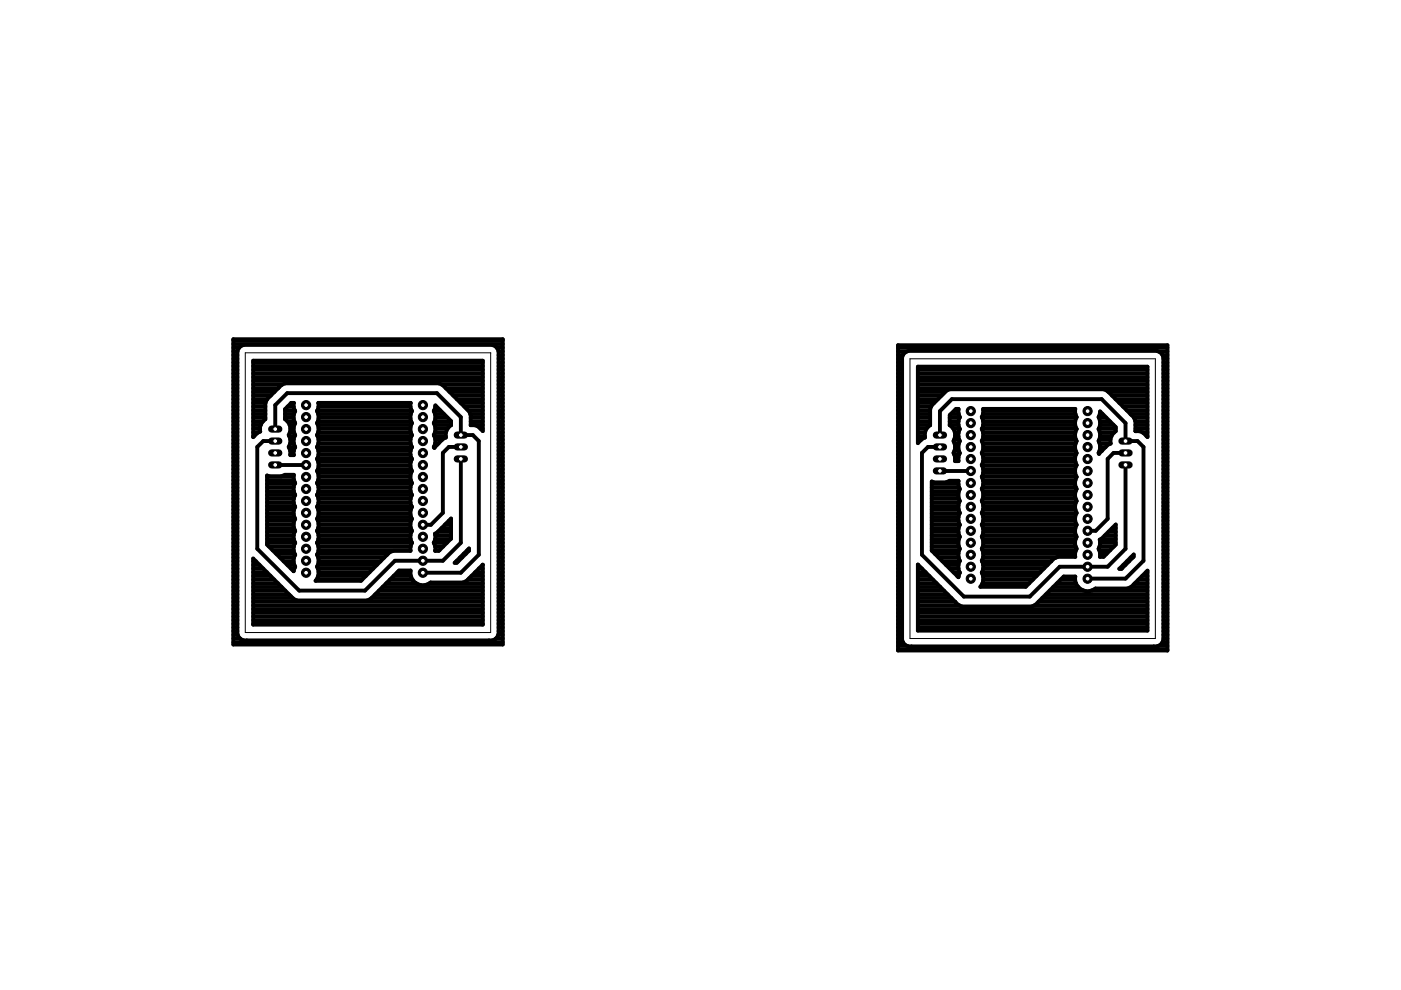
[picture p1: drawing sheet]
<svg xmlns="http://www.w3.org/2000/svg" width="297mm" height="210mm" viewBox="0 0 297 210" stroke-linecap="round" stroke-linejoin="round" font-family="sans-serif">
<g fill="none" stroke="#000" stroke-width=".83">
<path d="M49.5 80h.8M49.5 79.2h.8M49.5 78.4h.8M49.5 77.6h.8M49.5 76.9h.8M49.5 76.1h.8M49.5 75.3h.8M49.5 74.5h.8M49.5 73.7h1.2M49.5 71.9h57.1v64.8h-57.1zM49.5 72.9h57.1M49.5 72.2h57.1"/>
<path d="M50.6 73.9l.5-.5 .6-.3h52.7l.6 .3 .5 .5 .2 .6v60l-.2 .6-.5 .4-.6 .3h-52.7l-.6-.3-.5-.4-.3-.6v-60zM53.7 80h48.7M53.7 79.2h48.7M53.7 78.4h48.7M53.7 77.6h48.7M53.7 76.9h48.7M53.7 76.5h48.7v14.9l-1-.9-.7-.4h-.9v-2.1l-.3-.8-5.7-5.6-.8-.3h-32.5l-.8 .3-3.1 3.1-.3 .8v3.4a2.37 2.37 0 0 0-1.1 2.6l-.6 .2-.9 1zM105.3 73.7h1.3M105.7 80h.9M105.7 79.2h.9M105.7 78.4h.9M105.7 77.6h.9"/>
<path d="M105.7 76.9h.9M105.7 76.1h.9M105.7 75.3h.9M105.7 74.5h.9M190.4 73.2h57.1v64.7h-57.1zM190.4 80h.9M190.4 79.2h.9M190.4 78.4h.9M190.4 77.6h.9M190.4 76.9h.9M190.4 76.1h.9M190.4 75.3h1.1"/>
<path d="M190.4 74.5h1.9M190.4 73.7h57.1M191.5 75.1l.5-.4 .6-.3h52.7l.6 .3 .5 .4 .3 .6v60l-.3 .6-.5 .5-.6 .3h-52.7l-.6-.3-.5-.5-.2-.6v-60zM194.6 77.7h48.7v15l-.9-1-.8-.3h-.9v-2.1l-.3-.8-5.7-5.7-.7-.3h-32.6l-.8 .3-3.1 3.2-.3 .7v3.4a2.34 2.34 0 0 0-1.1 2.7l-.5 .2-1 1zM194.6 80h48.7M194.6 79.2h48.7M194.6 78.4h48.7M245.6 74.5h1.9M246.5 75.3h1M246.7 80h.8M246.7 79.2h.8M246.7 78.4h.8"/>
<path d="M246.7 77.6h.8M246.7 76.9h.8M246.7 76.1h.8M49.5 84.6h.8M49.5 99.5h.8M49.5 98.7h.8M49.5 97.9h.8M49.5 97.1h.8M49.5 96.4h.8M49.5 95.6h.8M49.5 94.8h.8M49.5 94h.8"/>
<path d="M49.5 93.2h.8M49.5 92.5h.8M49.5 91.7h.8M49.5 90.9h.8M49.5 90.1h.8M49.5 89.3h.8M49.5 88.6h.8M49.5 87.8h.8M49.5 87h.8M49.5 86.2h.8M49.5 85.4h.8M49.5 83.9h.8"/>
<path d="M49.5 83.1h.8M49.5 82.3h.8M49.5 81.5h.8M49.5 80.8h.8M53.7 84.6h2.9M53.7 92.5h.2M53.7 91.7h1.1M53.7 90.9h1.4M53.7 90.1h1.6M53.7 89.3h2.1M53.7 88.6h2.6M53.7 87.8h2.6"/>
<path d="M53.7 87h2.6M53.7 86.2h2.6M53.7 85.4h2.6M53.7 83.9h3.7M53.7 83.1h4.5M53.7 82.3h5.3M53.7 81.5h6.1M53.7 80.8h48.7M58.4 93.5h-2.6l-1.3 1.3v21.6l8.9 8.8h14l6.3-6.3h10.2l3.8-3.8v-17.8M58.4 91v-5.1l2.5-2.5h31.7l5.1 5v3.8h2.5l1.3 1.3v24.1l-3.8 3.8h-8M58.4 98.6h.1M58.4 98.6h6.5"/>
<path d="M60.4 88.6h1.9M60.4 87.8h1.9M60.4 87h2.1M60.9 89.3h1.5M61 86.2h1.3M61.2 94.8h1.4M61.3 92.5h1.2M61.4 90.1h1M61.4 91.7h1M61.5 94h.8M61.6 96.4h.7M61.6 95.6h.7"/>
<path d="M61.6 93.2h.7M61.6 90.9h.7M61.7 85.4h.6a2.22 2.22 0 0 0 .3 1.8 2.41 2.41 0 0 0 0 2.5 2.41 2.41 0 0 0 0 2.5 2.41 2.41 0 0 0 0 2.6 2.19 2.19 0 0 0-.3 1.7h-.7v-.9l-.4-.8 .4-.8v-1l-.4-.8a2.41 2.41 0 0 0-.8-3.3v-2.1zM67.2 94.8h20.1M67.3 97.1h19.9M67.3 87h19.9M67.3 92.5h19.9M67.4 99.5h19.8M67.4 90.1h19.8M67.4 89.3h19.8M67.4 91.7h19.7M67.5 97.9h19.6"/>
<path d="M67.5 87.8h19.6M67.5 95.6h19.6M67.5 94h19.6M67.5 98.7h19.5M67.5 96.4h19.5M67.5 93.2h19.5M67.5 90.9h19.5M67.5 88.6h19.5M67.5 86.2h19.5M92 94.8h.2M92.1 87h1.2M92.1 92.5h2.4"/>
<path d="M92.2 90.1h3.4M92.2 89.3h3.4M92.2 91.7h2.3M92.2 87.8h1.9M92.3 94h.7M92.3 93.2h1.5M92.3 90.9h2.6M92.3 88.6h2.6M92.3 86.2h.2M92.3 86l3.3 3.3v.8a2.42 2.42 0 0 0-1.1 2.7l-.5 .2-1.9 2-.1-.2a2.41 2.41 0 0 0 0-2.6 2.41 2.41 0 0 0 0-2.5 2.39 2.39 0 0 0 0-2.5zM93.7 81.5h8.7M94.5 82.3h7.9"/>
<path d="M95.3 83.1h7.1M96.1 83.9h6.3M96.9 84.6h5.5M97.7 85.4h4.7M97.7 94.8h-2.5l-1.3 1.2v12.7l-2.5 2.6h-1.7M98.4 86.2h4M99.2 87h3.2M99.7 87.8h2.7M99.8 90.1h2.6M99.8 89.3h2.6M99.8 88.6h2.6M101.9 90.9h.5"/>
<path d="M105.7 84.6h.9M105.7 99.5h.9M105.7 98.7h.9M105.7 97.9h.9M105.7 97.1h.9M105.7 96.4h.9M105.7 95.6h.9M105.7 94.8h.9M105.7 94h.9M105.7 93.2h.9M105.7 92.5h.9M105.7 91.7h.9"/>
<path d="M105.7 90.9h.9M105.7 90.1h.9M105.7 89.3h.9M105.7 88.6h.9M105.7 87.8h.9M105.7 87h.9M105.7 86.2h.9M105.7 85.4h.9M105.7 83.9h.9M105.7 83.1h.9M105.7 82.3h.9M105.7 81.5h.9"/>
<path d="M105.7 80.8h.9M190.4 84.6h.9M190.4 99.5h.9M190.4 98.7h.9M190.4 97.9h.9M190.4 97.1h.9M190.4 96.4h.9M190.4 95.6h.9M190.4 94.8h.9M190.4 94h.9M190.4 93.2h.9M190.4 92.5h.9"/>
<path d="M190.4 91.7h.9M190.4 90.9h.9M190.4 90.1h.9M190.4 89.3h.9M190.4 88.6h.9M190.4 87.8h.9M190.4 87h.9M190.4 86.2h.9M190.4 85.4h.9M190.4 83.9h.9M190.4 83.1h.9M190.4 82.3h.9"/>
<path d="M190.4 81.5h.9M190.4 80.8h.9M194.6 84.6h4.2M194.6 93.2h.7M194.6 92.5h1.5M194.6 91.7h1.5M194.6 90.9h1.8M194.6 90.1h2.6M194.6 89.3h2.6M194.6 88.6h2.6M194.6 87.8h2.6M194.6 87h2.6"/>
<path d="M194.6 86.2h2.8M194.6 85.4h3.5M194.6 83.9h5M194.6 83.1h5.8M194.6 82.3h48.7M194.6 81.5h48.7M194.6 80.8h48.7M199.3 92.2v-5l2.5-2.6h31.8l5 5.1v3.8h2.6l1.2 1.3v24.1l-3.8 3.8h-8M199.3 99.8v.1M199.3 94.8h-2.6l-1.2 1.2v21.6l8.9 8.9h13.9l6.4-6.3h10.1l3.8-3.8v-17.8M199.3 99.9h6.5M201.4 90.1h1.8"/>
<path d="M201.4 89.3h1.8M201.4 88.6h2.1M201.6 87.8h1.7M202.1 90.9h1.4M202.3 93.2h1.1M202.3 96.4h1M202.4 95.6h.9M202.4 94h.9M202.4 87h.8M202.5 91.7h.7M202.5 97.1h.7M202.5 94.8h.7"/>
<path d="M202.5 92.5h.7M203.2 89.4l.3-1a2.49 2.49 0 0 1-.3-1.7h-.5l-1.3 1.3v2.1a2.38 2.38 0 0 1 .8 3.4l.3 .8v.9l-.3 .8 .3 .8v1h.7a2.46 2.46 0 0 1 .3-1.7 2.54 2.54 0 0 1 0-2.6l-.1-.2M203.2 89.4v.7l.3 .9a2.62 2.62 0 0 0-.1 2.3M208.2 90.9h20M208.2 98.7h20M208.2 88.6h20M208.3 93.3l-.1 .2a2.54 2.54 0 0 1 0 2.6 2.52 2.52 0 0 1 0 2.5l.3 .9M208.3 96.4h19.8M208.3 93.2h19.8M208.3 95.6h19.8M208.4 94h19.7M208.4 97.9h19.6"/>
<path d="M208.4 91.7h19.6M208.4 87.8h19.6M208.4 90.1h19.6M208.5 89.4l-.3-1a2.49 2.49 0 0 0 .2-1.7h19.6a2.22 2.22 0 0 0 .3 1.7 2.41 2.41 0 0 0 0 2.6 2.44 2.44 0 0 0-.2 2.3M208.5 89.4v.7l-.3 .9a2.62 2.62 0 0 1 .1 2.3M208.5 99.5v.7l-.3 .9a2.52 2.52 0 0 1 0 2.6 2.52 2.52 0 0 1 0 2.5 2.49 2.49 0 0 1 0 2.5 2.54 2.54 0 0 1 0 2.6 2.62 2.62 0 0 1 .1 2.3M208.5 99.5h19.5M208.5 97.1h19.4M208.5 94.8h19.4M208.5 92.5h19.4M208.5 89.3h19.5M208.5 87h19.4"/>
<path d="M228.1 93.3l.2 .2a2.41 2.41 0 0 0 0 2.6 2.39 2.39 0 0 0 0 2.5 2.39 2.39 0 0 0 0 2.5 2.39 2.39 0 0 0 0 2.6 2.39 2.39 0 0 0 0 2.5 2.36 2.36 0 0 0 0 2.5 2.41 2.41 0 0 0 0 2.6 2.44 2.44 0 0 0-.2 2.3M233 90.9h3.6M233 88.6h1.5M233.1 93.2h2.3M233.1 95.6h.5M233.1 94h2.4M233.2 91.7h3.1M233.2 87.8h.6M233.2 90.1h2.9M233.2 89.4l-.3-1 .3-1.2 3.4 3.4v.8a2.37 2.37 0 0 0-1.1 2.6l-.6 .3-1.9 1.9-.1-.1a2.54 2.54 0 0 0 0-2.6l.2-.2M233.2 89.4v.7l-.3 .9a2.62 2.62 0 0 1 .2 2.3M233.2 94.8h1.2"/>
<path d="M233.2 92.5h2.5M233.2 89.3h2.1M235 83.1h8.3M235.8 83.9h7.5M236.5 84.6h6.8M237.3 85.4h6M238.1 86.2h5.2M238.6 96h-2.5l-1.3 1.3v12.7l-2.5 2.5h-1.7M238.9 87h4.4M239.7 87.8h3.6M240.4 88.6h2.9M240.7 90.9h2.6"/>
<path d="M240.7 90.1h2.6M240.7 89.3h2.6M242.2 91.7h1.1M243.1 92.5h.2M246.7 84.6h.8M246.7 99.5h.8M246.7 98.7h.8M246.7 97.9h.8M246.7 97.1h.8M246.7 96.4h.8M246.7 95.6h.8M246.7 94.8h.8"/>
<path d="M246.7 94h.8M246.7 93.2h.8M246.7 92.5h.8M246.7 91.7h.8M246.7 90.9h.8M246.7 90.1h.8M246.7 89.3h.8M246.7 88.6h.8M246.7 87.8h.8M246.7 87h.8M246.7 86.2h.8M246.7 85.4h.8"/>
<path d="M246.7 83.9h.8M246.7 83.1h.8M246.7 82.3h.8M246.7 81.5h.8M246.7 80.8h.8M49.5 119.8h.8M49.5 119h.8M49.5 118.2h.8M49.5 117.4h.8M49.5 116.6h.8M49.5 115.9h.8M49.5 115.1h.8"/>
<path d="M49.5 114.3h.8M49.5 113.5h.8M49.5 112.8h.8M49.5 112h.8M49.5 111.2h.8M49.5 110.4h.8M49.5 109.6h.8M49.5 108.8h.8M49.5 108.1h.8M49.5 107.3h.8M49.5 106.5h.8M49.5 105.7h.8"/>
<path d="M49.5 104.9h.8M49.5 104.2h.8M49.5 103.4h.8M49.5 102.6h.8M49.5 101.8h.8M49.5 101h.8M49.5 100.3h.8M53.7 119.8h1.3M53.7 119h.6M53.7 118.4l8.6 8.6 .7 .3h14.8l.8-.3 6-6h2.5a2.64 2.64 0 0 0 1.2 2.7 2.64 2.64 0 0 0 3-.2h6.8l.8-.3 3.5-3.5v12.7h-48.7zM56.6 115.1h6M56.6 114.3h5.7"/>
<path d="M56.6 113.5h5.7M56.6 112.8h5.9M56.6 112h5.8M56.6 111.2h5.7M56.6 110.4h5.8M56.6 109.6h5.8M56.6 108.8h5.7M56.6 108.1h5.7M56.6 107.3h5.9M56.6 106.5h5.7M56.6 105.7h5.7M56.6 104.9h6"/>
<path d="M56.6 104.2h5.7M56.6 103.4h5.7M56.6 102.6h5.9M56.6 101.8h5.8M56.6 101h5.7M57 115.9h5.3M57.1 101l-.5-.2v14.7l5.7 5.6M57.8 116.6h4.5M58.6 117.4h3.9M59.4 118.2h2.9M59.6 101l.8-.3h1.9a2.25 2.25 0 0 0 .3 1.7l-.2 .2M60.1 119h2.2"/>
<path d="M60.9 119.8h1.5M62.4 102.6a2.47 2.47 0 0 0 .2 2.3 2.36 2.36 0 0 0 0 2.6 2.41 2.41 0 0 0 0 2.5 2.41 2.41 0 0 0 0 2.5 2.41 2.41 0 0 0 0 2.6 2.41 2.41 0 0 0 0 2.5 2.41 2.41 0 0 0 0 2.6l-.3 .9M67.2 104.9a2.41 2.41 0 0 0 0-2.5 2.41 2.41 0 0 0 0-2.5 2.41 2.41 0 0 0 0-2.6 2.41 2.41 0 0 0 0-2.5 2.41 2.41 0 0 0 0-2.6 2.41 2.41 0 0 0 0-2.5 2.39 2.39 0 0 0 0-2.5 2.22 2.22 0 0 0 .3-1.8h19.6a2.22 2.22 0 0 0 .3 1.8 2.41 2.41 0 0 0 0 2.5 2.41 2.41 0 0 0 0 2.5 2.41 2.41 0 0 0 0 2.6 2.39 2.39 0 0 0 0 2.5 2.39 2.39 0 0 0 0 2.6 2.39 2.39 0 0 0 0 2.5 2.39 2.39 0 0 0 0 2.5M67.2 115.1a2.41 2.41 0 0 1 0 2.5 2.41 2.41 0 0 1 0 2.6 2.51 2.51 0 0 1-.3 2.9h9.6l6.1-6 .7-.3h3.7a2.38 2.38 0 0 1 .4-1.7M67.2 104.9a2.36 2.36 0 0 1 0 2.6 2.41 2.41 0 0 1 0 2.5 2.41 2.41 0 0 1 0 2.5 2.41 2.41 0 0 1 0 2.6M67.2 115.1h20.1M67.2 104.9h20.1M67.3 117.4h15M67.3 112.8h19.9M67.3 107.3h19.9M67.3 102.6h19.9M67.4 119.8h12.5"/>
<path d="M67.4 110.4h19.8M67.4 109.6h19.8M67.4 100.3h19.8M67.4 112h19.7M67.4 101.8h19.7M67.5 118.2h14M67.5 108.1h19.6M67.5 115.9h19.6M67.5 114.3h19.6M67.5 105.7h19.6M67.5 104.2h19.6M67.5 119h13.2"/>
<path d="M67.5 116.6h19.5M67.5 113.5h19.5M67.5 111.2h19.5M67.5 108.8h19.5M67.5 106.5h19.5M67.5 103.4h19.5M67.5 101h19.5M87.4 104.9a2.36 2.36 0 0 0 0 2.6 2.41 2.41 0 0 0 0 2.5 2.41 2.41 0 0 0 0 2.5 2.41 2.41 0 0 0 0 2.6M92 115.1h2.7M92.2 113.2l.3-.2 3.1-3.1v4.3l-2.6 2.6h-.7a2.22 2.22 0 0 0-.3-1.7 2.28 2.28 0 0 0 .2-1.9zM92.3 115.9h1.7M92.3 114.3h3.2"/>
<path d="M92.3 116.6h.9M92.3 113.5h3.3M92.8 112.8h2.8M93.6 112h2M94.4 111.2h1.2M95.2 110.4h.4M96.4 119.3l3-3v.5l-2.6 2.5zM96.7 119h.5M97.5 118.2h.5M98.3 117.4h.5M99.1 116.6h.3M102.3 119.8h.1"/>
<path d="M105.7 119.8h.9M105.7 119h.9M105.7 118.2h.9M105.7 117.4h.9M105.7 116.6h.9M105.7 115.9h.9M105.7 115.1h.9M105.7 114.3h.9M105.7 113.5h.9M105.7 112.8h.9M105.7 112h.9M105.7 111.2h.9"/>
<path d="M105.7 110.4h.9M105.7 109.6h.9M105.7 108.8h.9M105.7 108.1h.9M105.7 107.3h.9M105.7 106.5h.9M105.7 105.7h.9M105.7 104.9h.9M105.7 104.2h.9M105.7 103.4h.9M105.7 102.6h.9M105.7 101.8h.9"/>
<path d="M105.7 101h.9M105.7 100.3h.9M190.4 119.8h.9M190.4 119h.9M190.4 118.2h.9M190.4 117.4h.9M190.4 116.6h.9M190.4 115.9h.9M190.4 115.1h.9M190.4 114.3h.9M190.4 113.5h.9M190.4 112.8h.9"/>
<path d="M190.4 112h.9M190.4 111.2h.9M190.4 110.4h.9M190.4 109.6h.9M190.4 108.8h.9M190.4 108.1h.9M190.4 107.3h.9M190.4 106.5h.9M190.4 105.7h.9M190.4 104.9h.9M190.4 104.2h.9M190.4 103.4h.9"/>
<path d="M190.4 102.6h.9M190.4 101.8h.9M190.4 101h.9M190.4 100.3h.9M194.6 119.7l8.6 8.6 .7 .3h14.8l.8-.3 6-6.1h2.5a2.65 2.65 0 0 0 1.2 2.8 2.65 2.65 0 0 0 3.1-.2h6.8l.7-.3 3.5-3.5v12.7h-48.7zM194.6 119.8h.1M197.5 116.6h5.8M197.5 115.9h5.8M197.5 115.1h5.7M197.5 114.3h5.8M197.5 113.5h5.9M197.5 112.8h5.7"/>
<path d="M197.5 112h5.7M197.5 111.2h6M197.5 110.4h5.7M197.5 109.6h5.7M197.5 108.8h6M197.5 108.1h5.8M197.5 107.3h5.7M197.5 106.5h5.8M197.5 105.7h5.8M197.5 104.9h5.7M197.5 104.2h5.8M197.5 103.4h5.9"/>
<path d="M197.5 102.6h5.7M198.2 117.4h5M199 118.2h4.3M199.8 119h3.7M200.6 119.8h2.6M203.4 113.6a2.62 2.62 0 0 1 .1-2.3 2.52 2.52 0 0 1 0-2.6 2.49 2.49 0 0 1 0-2.5 2.54 2.54 0 0 1 0-2.5l-.3-1v-.8h-1.8l-.9 .4h-2.5l-.5-.2v14.7l5.7 5.6M203.4 113.6l.1 .2a2.54 2.54 0 0 0 0 2.6 2.54 2.54 0 0 0 0 2.5 2.54 2.54 0 0 0 0 2.5l-.3 1M208.2 119h14.7M208.2 111.2h20M208.2 101h20M208.2 108.8h20M208.3 113.6l-.1 .2a2.54 2.54 0 0 1 0 2.6 2.54 2.54 0 0 1 0 2.5 2.54 2.54 0 0 1 0 2.5 2.6 2.6 0 0 1-.3 3h9.6l6-6 .8-.3h3.7a2.22 2.22 0 0 1 .3-1.7 2.39 2.39 0 0 1 0-2.6l-.2-.2"/>
<path d="M208.3 116.6h19.8M208.3 113.5h19.8M208.3 106.5h19.8M208.3 103.4h19.8M208.3 105.7h19.8M208.4 115.9h19.7M208.4 114.3h19.7M208.4 104.2h19.7M208.4 118.2h15.5M208.4 112h19.6M208.4 108.1h19.6M208.4 101.8h19.6"/>
<path d="M208.4 110.4h19.6M208.4 100.3h19.6M208.5 119.8h13.6M208.5 117.4h19.4M208.5 115.1h19.4M208.5 112.8h19.4M208.5 109.6h19.5M208.5 107.3h19.4M208.5 104.9h19.4M208.5 102.6h19.4M233.1 116.6h2.3M233.1 115.9h3.1"/>
<path d="M233.2 114.4l.3-.1 3.1-3.1v4.3l-2.6 2.6h-.8v-.8l-.3-.9a2.39 2.39 0 0 0 .3-2zM233.2 117.4h1.4M233.2 115.1h3.4M233.5 114.3h3.1M234.3 113.5h2.3M235 112.8h1.6M235.8 112h.8M238.2 119.8h.4M239 119h.4M239.7 118.2h.5M246.7 119.8h.8M246.7 119h.8"/>
<path d="M246.7 118.2h.8M246.7 117.4h.8M246.7 116.6h.8M246.7 115.9h.8M246.7 115.1h.8M246.7 114.3h.8M246.7 113.5h.8M246.7 112.8h.8M246.7 112h.8M246.7 111.2h.8M246.7 110.4h.8M246.7 109.6h.8"/>
<path d="M246.7 108.8h.8M246.7 108.1h.8M246.7 107.3h.8M246.7 106.5h.8M246.7 105.7h.8M246.7 104.9h.8M246.7 104.2h.8M246.7 103.4h.8M246.7 102.6h.8M246.7 101.8h.8M246.7 101h.8M246.7 100.3h.8"/>
<path d="M49.5 136.2h57.1M49.5 135.4h1.4M49.5 134.6h.9M49.5 133.8h.8M49.5 133h.8M49.5 132.3h.8M49.5 131.5h.8M49.5 130.7h.8M49.5 129.9h.8M49.5 129.1h.8M49.5 128.4h.8M49.5 127.6h.8"/>
<path d="M49.5 126.8h.8M49.5 126h.8M49.5 125.2h.8M49.5 124.5h.8M49.5 123.7h.8M49.5 122.9h.8M49.5 122.1h.8M49.5 121.3h.8M49.5 120.5h.8M53.7 132.3h48.7M53.7 131.5h48.7M53.7 130.7h48.7"/>
<path d="M53.7 129.9h48.7M53.7 129.1h48.7M53.7 128.4h48.7M53.7 127.6h48.7M53.7 126.8h8.4M53.7 126h7.6M53.7 125.2h6.8M53.7 124.5h6M53.7 123.7h5.2M53.7 122.9h4.4M53.7 122.1h3.7M53.7 121.3h2.9"/>
<path d="M53.7 120.5h2.1M61.7 120.5h.7M62.3 121.1h.1M67.1 122.9h9.7M67.4 120.5h11.7M67.5 122.1h10.1M67.5 121.3h10.8M78.8 126.8h23.6M79.5 126h22.9M80.3 125.2h22.1M81.1 124.5h21.3M81.9 123.7h6.4"/>
<path d="M82.7 122.9h4.8M83.5 122.1h3.6M84.2 121.3h2.8M89.7 121.4v.1M91.1 123.7h11.3M99.2 122.9h3.2M100 122.1h2.4M100.7 121.3h1.7M101.5 120.5h.9M105.1 135.4h1.5M105.6 134.6h1M105.7 133.8h.9"/>
<path d="M105.7 133h.9M105.7 132.3h.9M105.7 131.5h.9M105.7 130.7h.9M105.7 129.9h.9M105.7 129.1h.9M105.7 128.4h.9M105.7 127.6h.9M105.7 126.8h.9M105.7 126h.9M105.7 125.2h.9M105.7 124.5h.9"/>
<path d="M105.7 123.7h.9M105.7 122.9h.9M105.7 122.1h.9M105.7 121.3h.9M105.7 120.5h.9M190.4 137.7h57.1M190.4 136.9h1.9M190.4 136.2h1.1M190.4 135.4h.9M190.4 134.6h.9M190.4 133.8h.9M190.4 133h.9"/>
<path d="M190.4 132.3h.9M190.4 131.5h.9M190.4 130.7h.9M190.4 129.9h.9M190.4 129.1h.9M190.4 128.4h.9M190.4 127.6h.9M190.4 126.8h.9M190.4 126h.9M190.4 125.2h.9M190.4 124.5h.9M190.4 123.7h.9"/>
<path d="M190.4 122.9h.9M190.4 122.1h.9M190.4 121.3h.9M190.4 120.5h.9M194.6 133h48.7M194.6 132.3h48.7M194.6 131.5h48.7M194.6 130.7h48.7M194.6 129.9h48.7M194.6 129.1h48.7M194.6 128.4h8.8M194.6 127.6h7.9"/>
<path d="M194.6 126.8h7.1M194.6 126h6.3M194.6 125.2h5.6M194.6 124.5h4.8M194.6 123.7h4M194.6 122.9h3.2M194.6 122.1h2.4M194.6 121.3h1.7M194.6 120.5h.9M201.4 120.5h1.8M202.1 121.3h1.4M202.9 122.1h.4"/>
<path d="M203.2 122.4h.1M208.2 121.3h12.4M208.3 123.7h9.9M208.4 122.1h11.4M208.5 122.9h10.5M208.5 120.5h12.8M219.3 128.4h24M220.2 127.6h23.1M221 126.8h22.3M221.8 126h21.5M222.5 125.2h7.3M223.3 124.5h5.3"/>
<path d="M224.1 123.7h4M224.9 122.9h3M230.6 120.2h.1M231.3 125.2h12M237.3 120.6l3.1-3v.4l-2.6 2.6zM237.4 120.5h.4M239.8 124.5h3.5M240.6 123.7h2.7M241.4 122.9h1.9M242.2 122.1h1.1M243 121.3h.3M245.6 136.9h1.9"/>
<path d="M246.5 136.2h1M246.7 135.4h.8M246.7 134.6h.8M246.7 133.8h.8M246.7 133h.8M246.7 132.3h.8M246.7 131.5h.8M246.7 130.7h.8M246.7 129.9h.8M246.7 129.1h.8M246.7 128.4h.8M246.7 127.6h.8"/>
<path d="M246.7 126.8h.8M246.7 126h.8M246.7 125.2h.8M246.7 124.5h.8M246.7 123.7h.8M246.7 122.9h.8M246.7 122.1h.8M246.7 121.3h.8M246.7 120.5h.8"/>
</g>
<circle cx="230.6" cy="122.7" r=".97" fill="#000" stroke="#000" stroke-width=".21"/>
<circle cx="230.6" cy="122.7" r=".51" fill="#fff" stroke="#000" stroke-width=".21"/>
<circle cx="230.6" cy="120.2" r=".97" fill="#000" stroke="#000" stroke-width=".21"/>
<circle cx="230.6" cy="120.2" r=".51" fill="#fff" stroke="#000" stroke-width=".21"/>
<circle cx="230.6" cy="117.6" r=".97" fill="#000" stroke="#000" stroke-width=".21"/>
<circle cx="230.6" cy="117.6" r=".51" fill="#fff" stroke="#000" stroke-width=".21"/>
<circle cx="230.6" cy="115.1" r=".97" fill="#000" stroke="#000" stroke-width=".21"/>
<circle cx="230.6" cy="115.1" r=".51" fill="#fff" stroke="#000" stroke-width=".21"/>
<circle cx="230.6" cy="112.5" r=".97" fill="#000" stroke="#000" stroke-width=".21"/>
<circle cx="230.6" cy="112.5" r=".51" fill="#fff" stroke="#000" stroke-width=".21"/>
<circle cx="230.6" cy="110" r=".97" fill="#000" stroke="#000" stroke-width=".21"/>
<circle cx="230.6" cy="110" r=".51" fill="#fff" stroke="#000" stroke-width=".21"/>
<circle cx="230.6" cy="107.5" r=".97" fill="#000" stroke="#000" stroke-width=".21"/>
<circle cx="230.6" cy="107.5" r=".51" fill="#fff" stroke="#000" stroke-width=".21"/>
<circle cx="230.6" cy="104.9" r=".97" fill="#000" stroke="#000" stroke-width=".21"/>
<circle cx="230.6" cy="104.9" r=".51" fill="#fff" stroke="#000" stroke-width=".21"/>
<circle cx="230.6" cy="102.4" r=".97" fill="#000" stroke="#000" stroke-width=".21"/>
<circle cx="230.6" cy="102.4" r=".51" fill="#fff" stroke="#000" stroke-width=".21"/>
<circle cx="230.6" cy="99.9" r=".97" fill="#000" stroke="#000" stroke-width=".21"/>
<circle cx="230.6" cy="99.9" r=".51" fill="#fff" stroke="#000" stroke-width=".21"/>
<circle cx="230.6" cy="97.3" r=".97" fill="#000" stroke="#000" stroke-width=".21"/>
<circle cx="230.6" cy="97.3" r=".51" fill="#fff" stroke="#000" stroke-width=".21"/>
<circle cx="230.6" cy="94.8" r=".97" fill="#000" stroke="#000" stroke-width=".21"/>
<circle cx="230.6" cy="94.8" r=".51" fill="#fff" stroke="#000" stroke-width=".21"/>
<circle cx="230.6" cy="92.2" r=".97" fill="#000" stroke="#000" stroke-width=".21"/>
<circle cx="230.6" cy="92.2" r=".51" fill="#fff" stroke="#000" stroke-width=".21"/>
<circle cx="230.6" cy="89.7" r=".97" fill="#000" stroke="#000" stroke-width=".21"/>
<circle cx="230.6" cy="89.7" r=".51" fill="#fff" stroke="#000" stroke-width=".21"/>
<circle cx="230.6" cy="87.2" r=".97" fill="#000" stroke="#000" stroke-width=".21"/>
<circle cx="230.6" cy="87.2" r=".51" fill="#fff" stroke="#000" stroke-width=".21"/>
<circle cx="205.8" cy="122.7" r=".97" fill="#000" stroke="#000" stroke-width=".21"/>
<circle cx="205.8" cy="122.7" r=".51" fill="#fff" stroke="#000" stroke-width=".21"/>
<circle cx="205.8" cy="120.2" r=".97" fill="#000" stroke="#000" stroke-width=".21"/>
<circle cx="205.8" cy="120.2" r=".51" fill="#fff" stroke="#000" stroke-width=".21"/>
<circle cx="205.8" cy="117.6" r=".97" fill="#000" stroke="#000" stroke-width=".21"/>
<circle cx="205.8" cy="117.6" r=".51" fill="#fff" stroke="#000" stroke-width=".21"/>
<circle cx="205.8" cy="115.1" r=".97" fill="#000" stroke="#000" stroke-width=".21"/>
<circle cx="205.8" cy="115.1" r=".51" fill="#fff" stroke="#000" stroke-width=".21"/>
<circle cx="205.8" cy="112.5" r=".97" fill="#000" stroke="#000" stroke-width=".21"/>
<circle cx="205.8" cy="112.5" r=".51" fill="#fff" stroke="#000" stroke-width=".21"/>
<circle cx="205.8" cy="110" r=".97" fill="#000" stroke="#000" stroke-width=".21"/>
<circle cx="205.8" cy="110" r=".51" fill="#fff" stroke="#000" stroke-width=".21"/>
<circle cx="205.8" cy="107.5" r=".97" fill="#000" stroke="#000" stroke-width=".21"/>
<circle cx="205.8" cy="107.5" r=".51" fill="#fff" stroke="#000" stroke-width=".21"/>
<circle cx="205.8" cy="104.9" r=".97" fill="#000" stroke="#000" stroke-width=".21"/>
<circle cx="205.8" cy="104.9" r=".51" fill="#fff" stroke="#000" stroke-width=".21"/>
<circle cx="205.8" cy="102.4" r=".97" fill="#000" stroke="#000" stroke-width=".21"/>
<circle cx="205.8" cy="102.4" r=".51" fill="#fff" stroke="#000" stroke-width=".21"/>
<circle cx="205.8" cy="99.9" r=".97" fill="#000" stroke="#000" stroke-width=".21"/>
<circle cx="205.8" cy="99.9" r=".51" fill="#fff" stroke="#000" stroke-width=".21"/>
<circle cx="205.8" cy="97.3" r=".97" fill="#000" stroke="#000" stroke-width=".21"/>
<circle cx="205.8" cy="97.3" r=".51" fill="#fff" stroke="#000" stroke-width=".21"/>
<circle cx="205.8" cy="94.8" r=".97" fill="#000" stroke="#000" stroke-width=".21"/>
<circle cx="205.8" cy="94.8" r=".51" fill="#fff" stroke="#000" stroke-width=".21"/>
<circle cx="205.8" cy="92.2" r=".97" fill="#000" stroke="#000" stroke-width=".21"/>
<circle cx="205.8" cy="92.2" r=".51" fill="#fff" stroke="#000" stroke-width=".21"/>
<circle cx="205.8" cy="89.7" r=".97" fill="#000" stroke="#000" stroke-width=".21"/>
<circle cx="205.8" cy="89.7" r=".51" fill="#fff" stroke="#000" stroke-width=".21"/>
<circle cx="205.8" cy="87.2" r=".97" fill="#000" stroke="#000" stroke-width=".21"/>
<circle cx="205.8" cy="87.2" r=".51" fill="#fff" stroke="#000" stroke-width=".21"/>
<path d="M237.9 93.5h1.5" fill="none" stroke="#000" stroke-width="1.5"/>
<circle cx="238.6" cy="93.5" r=".51" fill="#fff" stroke="#000" stroke-width=".21"/>
<path d="M237.9 96h1.5" fill="none" stroke="#000" stroke-width="1.5"/>
<circle cx="238.6" cy="96" r=".51" fill="#fff" stroke="#000" stroke-width=".21"/>
<path d="M237.9 98.6h1.5" fill="none" stroke="#000" stroke-width="1.5"/>
<circle cx="238.6" cy="98.6" r=".51" fill="#fff" stroke="#000" stroke-width=".21"/>
<path d="M198.5 99.8h1.5" fill="none" stroke="#000" stroke-width="1.5"/>
<circle cx="199.3" cy="99.8" r=".51" fill="#fff" stroke="#000" stroke-width=".21"/>
<path d="M198.5 97.3h1.5" fill="none" stroke="#000" stroke-width="1.5"/>
<circle cx="199.3" cy="97.3" r=".51" fill="#fff" stroke="#000" stroke-width=".21"/>
<path d="M198.5 94.8h1.5" fill="none" stroke="#000" stroke-width="1.5"/>
<circle cx="199.3" cy="94.8" r=".51" fill="#fff" stroke="#000" stroke-width=".21"/>
<path d="M198.5 92.2h1.5" fill="none" stroke="#000" stroke-width="1.5"/>
<circle cx="199.3" cy="92.2" r=".51" fill="#fff" stroke="#000" stroke-width=".21"/>
<circle cx="89.7" cy="121.4" r=".97" fill="#000" stroke="#000" stroke-width=".21"/>
<circle cx="89.7" cy="121.4" r=".51" fill="#fff" stroke="#000" stroke-width=".21"/>
<circle cx="89.7" cy="118.9" r=".97" fill="#000" stroke="#000" stroke-width=".21"/>
<circle cx="89.7" cy="118.9" r=".51" fill="#fff" stroke="#000" stroke-width=".21"/>
<circle cx="89.7" cy="116.4" r=".97" fill="#000" stroke="#000" stroke-width=".21"/>
<circle cx="89.7" cy="116.4" r=".51" fill="#fff" stroke="#000" stroke-width=".21"/>
<circle cx="89.7" cy="113.8" r=".97" fill="#000" stroke="#000" stroke-width=".21"/>
<circle cx="89.7" cy="113.8" r=".51" fill="#fff" stroke="#000" stroke-width=".21"/>
<circle cx="89.7" cy="111.3" r=".97" fill="#000" stroke="#000" stroke-width=".21"/>
<circle cx="89.7" cy="111.3" r=".51" fill="#fff" stroke="#000" stroke-width=".21"/>
<circle cx="89.7" cy="108.7" r=".97" fill="#000" stroke="#000" stroke-width=".21"/>
<circle cx="89.7" cy="108.7" r=".51" fill="#fff" stroke="#000" stroke-width=".21"/>
<circle cx="89.7" cy="106.2" r=".97" fill="#000" stroke="#000" stroke-width=".21"/>
<circle cx="89.7" cy="106.2" r=".51" fill="#fff" stroke="#000" stroke-width=".21"/>
<circle cx="89.7" cy="103.7" r=".97" fill="#000" stroke="#000" stroke-width=".21"/>
<circle cx="89.7" cy="103.7" r=".51" fill="#fff" stroke="#000" stroke-width=".21"/>
<circle cx="89.7" cy="101.1" r=".97" fill="#000" stroke="#000" stroke-width=".21"/>
<circle cx="89.7" cy="101.1" r=".51" fill="#fff" stroke="#000" stroke-width=".21"/>
<circle cx="89.7" cy="98.6" r=".97" fill="#000" stroke="#000" stroke-width=".21"/>
<circle cx="89.7" cy="98.6" r=".51" fill="#fff" stroke="#000" stroke-width=".21"/>
<circle cx="89.7" cy="96.1" r=".97" fill="#000" stroke="#000" stroke-width=".21"/>
<circle cx="89.7" cy="96.1" r=".51" fill="#fff" stroke="#000" stroke-width=".21"/>
<circle cx="89.7" cy="93.5" r=".97" fill="#000" stroke="#000" stroke-width=".21"/>
<circle cx="89.7" cy="93.5" r=".51" fill="#fff" stroke="#000" stroke-width=".21"/>
<circle cx="89.7" cy="91" r=".97" fill="#000" stroke="#000" stroke-width=".21"/>
<circle cx="89.7" cy="91" r=".51" fill="#fff" stroke="#000" stroke-width=".21"/>
<circle cx="89.7" cy="88.4" r=".97" fill="#000" stroke="#000" stroke-width=".21"/>
<circle cx="89.7" cy="88.4" r=".51" fill="#fff" stroke="#000" stroke-width=".21"/>
<circle cx="89.7" cy="85.9" r=".97" fill="#000" stroke="#000" stroke-width=".21"/>
<circle cx="89.7" cy="85.9" r=".51" fill="#fff" stroke="#000" stroke-width=".21"/>
<circle cx="64.9" cy="121.4" r=".97" fill="#000" stroke="#000" stroke-width=".21"/>
<circle cx="64.9" cy="121.4" r=".51" fill="#fff" stroke="#000" stroke-width=".21"/>
<circle cx="64.9" cy="118.9" r=".97" fill="#000" stroke="#000" stroke-width=".21"/>
<circle cx="64.9" cy="118.9" r=".51" fill="#fff" stroke="#000" stroke-width=".21"/>
<circle cx="64.9" cy="116.4" r=".97" fill="#000" stroke="#000" stroke-width=".21"/>
<circle cx="64.9" cy="116.4" r=".51" fill="#fff" stroke="#000" stroke-width=".21"/>
<circle cx="64.9" cy="113.8" r=".97" fill="#000" stroke="#000" stroke-width=".21"/>
<circle cx="64.9" cy="113.8" r=".51" fill="#fff" stroke="#000" stroke-width=".21"/>
<circle cx="64.9" cy="111.3" r=".97" fill="#000" stroke="#000" stroke-width=".21"/>
<circle cx="64.9" cy="111.3" r=".51" fill="#fff" stroke="#000" stroke-width=".21"/>
<circle cx="64.9" cy="108.7" r=".97" fill="#000" stroke="#000" stroke-width=".21"/>
<circle cx="64.9" cy="108.7" r=".51" fill="#fff" stroke="#000" stroke-width=".21"/>
<circle cx="64.9" cy="106.2" r=".97" fill="#000" stroke="#000" stroke-width=".21"/>
<circle cx="64.9" cy="106.2" r=".51" fill="#fff" stroke="#000" stroke-width=".21"/>
<circle cx="64.9" cy="103.7" r=".97" fill="#000" stroke="#000" stroke-width=".21"/>
<circle cx="64.9" cy="103.7" r=".51" fill="#fff" stroke="#000" stroke-width=".21"/>
<circle cx="64.9" cy="101.1" r=".97" fill="#000" stroke="#000" stroke-width=".21"/>
<circle cx="64.9" cy="101.1" r=".51" fill="#fff" stroke="#000" stroke-width=".21"/>
<circle cx="64.9" cy="98.6" r=".97" fill="#000" stroke="#000" stroke-width=".21"/>
<circle cx="64.9" cy="98.6" r=".51" fill="#fff" stroke="#000" stroke-width=".21"/>
<circle cx="64.9" cy="96.1" r=".97" fill="#000" stroke="#000" stroke-width=".21"/>
<circle cx="64.9" cy="96.1" r=".51" fill="#fff" stroke="#000" stroke-width=".21"/>
<circle cx="64.9" cy="93.5" r=".97" fill="#000" stroke="#000" stroke-width=".21"/>
<circle cx="64.9" cy="93.5" r=".51" fill="#fff" stroke="#000" stroke-width=".21"/>
<circle cx="64.9" cy="91" r=".97" fill="#000" stroke="#000" stroke-width=".21"/>
<circle cx="64.9" cy="91" r=".51" fill="#fff" stroke="#000" stroke-width=".21"/>
<circle cx="64.9" cy="88.4" r=".97" fill="#000" stroke="#000" stroke-width=".21"/>
<circle cx="64.9" cy="88.4" r=".51" fill="#fff" stroke="#000" stroke-width=".21"/>
<circle cx="64.9" cy="85.9" r=".97" fill="#000" stroke="#000" stroke-width=".21"/>
<circle cx="64.9" cy="85.9" r=".51" fill="#fff" stroke="#000" stroke-width=".21"/>
<path d="M96.9 92.2h1.6" fill="none" stroke="#000" stroke-width="1.5"/>
<circle cx="97.7" cy="92.2" r=".51" fill="#fff" stroke="#000" stroke-width=".21"/>
<path d="M96.9 94.8h1.6" fill="none" stroke="#000" stroke-width="1.5"/>
<circle cx="97.7" cy="94.8" r=".51" fill="#fff" stroke="#000" stroke-width=".21"/>
<path d="M96.9 97.3h1.6" fill="none" stroke="#000" stroke-width="1.5"/>
<circle cx="97.7" cy="97.3" r=".51" fill="#fff" stroke="#000" stroke-width=".21"/>
<path d="M57.6 98.6h1.5" fill="none" stroke="#000" stroke-width="1.5"/>
<circle cx="58.4" cy="98.6" r=".51" fill="#fff" stroke="#000" stroke-width=".21"/>
<path d="M57.6 96h1.5" fill="none" stroke="#000" stroke-width="1.5"/>
<circle cx="58.4" cy="96" r=".51" fill="#fff" stroke="#000" stroke-width=".21"/>
<path d="M57.6 93.5h1.5" fill="none" stroke="#000" stroke-width="1.5"/>
<circle cx="58.4" cy="93.5" r=".51" fill="#fff" stroke="#000" stroke-width=".21"/>
<path d="M57.6 91h1.5" fill="none" stroke="#000" stroke-width="1.5"/>
<circle cx="58.4" cy="91" r=".51" fill="#fff" stroke="#000" stroke-width=".21"/>
<path d="M52 74.8h52v59.3h-52zM192.9 76.1h52.1v59.3h-52.1z" fill="none" stroke="#000" stroke-width=".21"/>
</svg>
